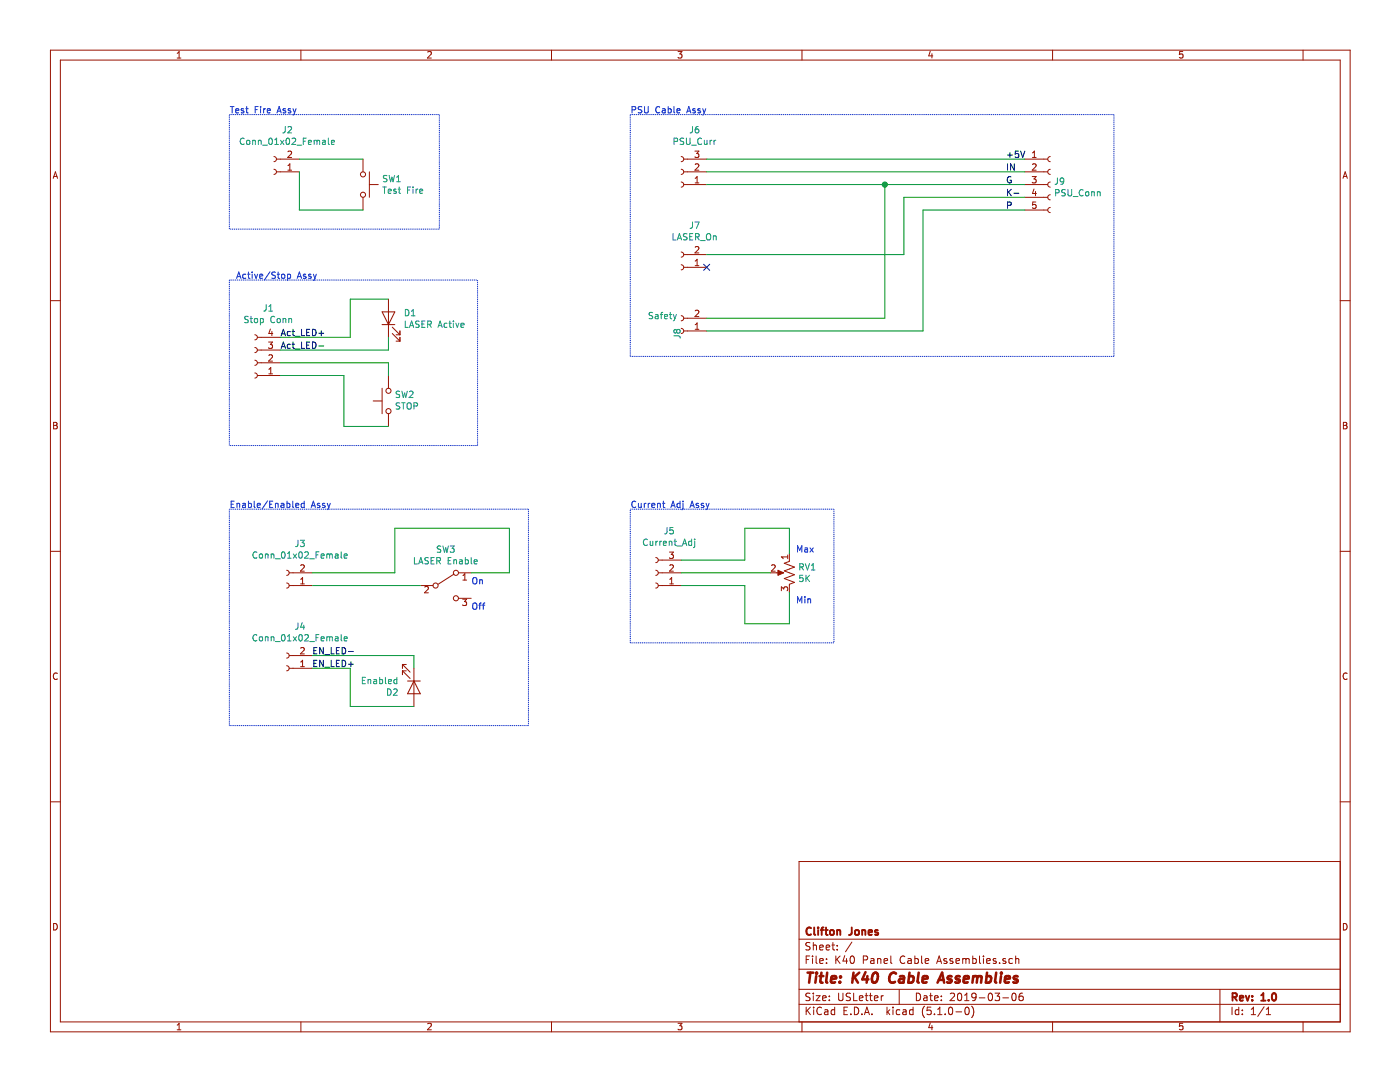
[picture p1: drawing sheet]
<svg xmlns="http://www.w3.org/2000/svg" width="279mm" height="216mm" viewBox="0 0 279 216" stroke-linecap="round" stroke-linejoin="round" font-family="sans-serif">
<g fill="none" stroke="#981200" stroke-width=".2">
<path d="M10.1 10h259.3v195.9h-259.3zM12 12h255.5v191.9h-255.5zM35.4 11.6h.7M35.4 10.6l.3-.3v1.3M60.1 10v2M85.3 10.4l.6-.1 .2 .3-.8 1h.8M110.1 10v2M135.3 10.3h.8l-.4 .5 .3 .1v.6l-.1 .1-.6-.1M160.1 10v2M185.7 10.2l-.4 1h.9M186 10.7v.9M210.1 10v2"/>
<path d="M236 10.3h-.6v.6l.2-.1h.4v.7l-.1 .1-.5-.1M260.1 10v2M10.6 35.6l.5-1.3 .4 1.3M10.7 35.2h.7M54.7 31.2a.51 .51 0 0 1 .5 .5 .51 .51 0 0 1-.5 .6M54.7 33.8a.51 .51 0 0 1 .5 .5 .51 .51 0 0 1-.5 .5M55.2 31.7h4.5M55.2 34.3h4.5M57.5 34h.7M57.5 30.3l.4-.2 .3 .4-.8 .9h.8M57.5 33l.3-.3v1.3M72.4 31.7v2.6"/>
<path d="M72.4 39.4v2.5M73.7 36.8h1.8M73.7 34.3v5.1M135.9 31.2a.51 .51 0 0 1 .6 .5 .51 .51 0 0 1-.6 .6M135.9 33.8a.51 .51 0 0 1 .6 .5 .51 .51 0 0 1-.6 .5M135.9 36.3a.51 .51 0 0 1 .6 .5 .51 .51 0 0 1-.6 .5M136.5 31.7h4.5M136.5 34.3h4.5M136.5 36.8h4.5M138.7 30.1h.8l-.5 .5 .4 .2 .1 .4-.3 .2-.5-.1M138.7 36.5h.8M138.7 35.6l.4-.4v1.3"/>
<path d="M138.7 32.8l.5-.1 .3 .3-.8 1h.8M204.5 31.7h4.6M204.5 34.3h4.6M204.5 36.8h4.6M204.5 39.4h4.6M206 35.2h.8l-.4 .5 .3 .1 .1 .5-.3 .2-.5-.1M206.1 32.8l.4-.1 .3 .3-.8 1h.8M206.1 31.4h.7M206.1 30.5l.3-.4v1.3M206.4 37.7l-.3 .9h.7M206.7 38.2v.8M209.6 38.9a.51 .51 0 0 0-.5 .5 .51 .51 0 0 0 .5 .5"/>
<path d="M209.6 36.3a.51 .51 0 0 0-.5 .5 .51 .51 0 0 0 .5 .5M209.6 33.8a.51 .51 0 0 0-.5 .5 .51 .51 0 0 0 .5 .5M209.6 31.2a.51 .51 0 0 0-.5 .5 .51 .51 0 0 0 .5 .6M268 35.6l.5-1.3 .4 1.3M268.1 35.2h.7M10.1 60h1.9M77.5 59.7v7.6M135.9 50.3a.51 .51 0 0 1 .6 .5 .51 .51 0 0 1-.6 .5M135.9 52.8a.51 .51 0 0 1 .6 .5 .51 .51 0 0 1-.6 .5M136.5 50.8h4.5M136.5 53.3h4.5M138.7 52.1l.4-.4v1.3"/>
<path d="M138.7 49.3l.5-.1 .3 .4-.8 .9h.8M138.7 53h.8M204.5 41.9h4.6M206.7 40.3h-.6v.6l.4-.1 .3 .2v.4l-.3 .2-.4-.1M209.6 41.4a.51 .51 0 0 0-.5 .5 .51 .51 0 0 0 .5 .5M267.5 60h1.9M50.9 66.8a.51 .51 0 0 1 .5 .5 .51 .51 0 0 1-.5 .5M50.9 69.3a.51 .51 0 0 1 .5 .5 .51 .51 0 0 1-.5 .6M50.9 71.9a.51 .51 0 0 1 .5 .5 .51 .51 0 0 1-.5 .5M50.9 74.4a.51 .51 0 0 1 .5 .5 .51 .51 0 0 1-.5 .5M51.4 67.3h4.5M51.4 69.8h4.5"/>
<path d="M51.4 72.4h4.5M51.4 74.9h4.5M53.6 68.2h.8l-.4 .5 .3 .2 .1 .4-.3 .2-.5-.1M53.7 74.6h.7M53.7 73.7l.3-.4v1.3M53.7 70.9l.4-.1 .3 .3-.8 1h.8M54 65.7l-.3 .8h.7M54.3 66.1v.9M76.3 64.8h2.5M76.3 62.2h2.5l-1.3 2.6zM76.3 77.5v5M77.5 74.9v2.6"/>
<path d="M78.3 66.5l1.5 1.6M78.3 65.3l1.5 1.5M79.1 68.1h.7M79.1 66.8h.7M79.8 66v.8M79.8 67.3v.8M135.9 63a.51 .51 0 0 1 .6 .5 .51 .51 0 0 1-.6 .5M135.9 65.5a.51 .51 0 0 1 .6 .5 .51 .51 0 0 1-.6 .5M136.5 63.5h4.5M136.5 66h4.5M138.7 64.8l.4-.4v1.3M138.7 62l.5-.1 .3 .4-.8 .9h.8"/>
<path d="M138.7 65.7h.8M10.7 84.3h.4l.3 .2-.3 .4 .3 .2-.2 .5h-.5zM10.7 84.9h.4M74.5 80h1.8M77.5 82.5v2.6M268.1 84.3h.4l.3 .2-.3 .4 .3 .2-.2 .5h-.5zM268.1 84.9h.4M10.1 110h1.9M57.2 113.8a.51 .51 0 0 1 .5 .5 .51 .51 0 0 1-.5 .5M57.2 116.3a.51 .51 0 0 1 .5 .5 .51 .51 0 0 1-.5 .5M57.7 114.3h4.6M57.7 116.8h4.6"/>
<path d="M60 112.8l.5-.1 .2 .4-.8 .9h.8M60 116.5h.7M60 115.6l.4-.4v1.3M83.9 116.8h2.5M84.8 117.1l.4-.1 .3 .4-.8 .9h.8M90.6 114.6l-3.2 2M91.5 114.3h2.5M91.5 119.4h2.5M92.3 119.6h.8l-.4 .4 .3 .2 .1 .4-.2 .2-.6-.1M92.4 115.7h.7M92.4 114.8l.4-.3v1.2M130.9 111.3a.51 .51 0 0 1 .5 .5 .51 .51 0 0 1-.5 .5"/>
<path d="M130.9 113.8a.51 .51 0 0 1 .5 .5 .51 .51 0 0 1-.5 .5M130.9 116.3a.51 .51 0 0 1 .5 .5 .51 .51 0 0 1-.5 .5M131.4 114.3h4.5M131.4 111.8h4.5M131.4 116.8h4.5M133.6 110.2h.8l-.4 .4 .3 .2 .1 .4-.3 .2-.5-.1M133.7 112.8l.4-.1 .3 .4-.8 .9h.8M133.7 116.5h.7M133.7 115.6l.3-.4v1.3M153.7 114.3h2.3M154 112.8l.5-.1 .2 .4-.8 .9h.8M155.9 117.9v-.8l.5 .4 .1-.3 .5-.1 .2 .2-.1 .6"/>
<path d="M157.2 110.7v.8M157.2 111.1h-1.3l.4 .4M157.5 110.5v1.5l-1 .4 2.1 .8-2.1 .7 2.1 .8-2.1 .7 2.1 .8-1.1 .4v1.5M267.5 110h1.9M11.4 134.4a.62 .62 0 0 0-.8 .4 .62 .62 0 0 0 .6 .8l.2-.1M57.2 130.3a.51 .51 0 0 1 .5 .5 .51 .51 0 0 1-.5 .5M57.2 132.8a.51 .51 0 0 1 .5 .5 .51 .51 0 0 1-.5 .6M57.7 130.8h4.6M57.7 133.3h4.6M60 132.1l.4-.4v1.3M60 129.3l.5-.1 .2 .4-.8 .9h.8M60 133h.7"/>
<path d="M80.3 132.6l1.5 1.5M80.3 132.6v.7M80.3 133.9v.7M80.3 132.6h.8M80.3 133.9l1.5 1.5M80.3 133.9h.8M81.3 135.9h2.6M82.6 133.3v7.7M82.6 135.9l1.3 2.5h-2.6zM268.8 134.4a.62 .62 0 0 0-.8 .4 .62 .62 0 0 0 .6 .8l.2-.1M10.1 160h1.9M267.5 160h1.9"/>
<path d="M267.5 171.9h-108v32M10.7 184.3a.65 .65 0 0 1 .7 .6 .65 .65 0 0 1-.7 .7zM159.5 197.4h108M159.5 193.4h108M159.5 187.4h108M160.9 191.5h.5M161.6 190.8h-.7v1.5M161.7 198.2h-.6l-.3 .3 .1 .3 .7 .3v.4l-.2 .2-.6-.1M161.7 188.1h-.6l-.3 .2 .1 .4 .7 .3v.4l-.2 .2-.6-.1M162.2 190.8v.1M162.2 191.3v1M162.3 188.1v1.5"/>
<path d="M162.3 198.2v.1M162.3 198.7v1M162.3 188.7l.2-.1h.4v1M162.9 198.7h.8l-.8 1h.8M162.9 190.8v1.2l.2 .3M163.6 189.1l.7-.2-.1-.3h-.4l-.2 .2 .1 .7h.5M163.6 191.8l.7-.2-.1-.3h-.4l-.2 .2 .1 .7h.5M164.2 199.2l.7-.2-.1-.2-.4-.1-.2 .2v.7h.6M164.9 189.1l.7-.2-.1-.3h-.4l-.2 .2 .1 .7h.5M165 192.1v.2M165 191.3v.2M165.5 198.8v.1"/>
<path d="M165.5 199.5v.2M166 188.6h.6M166.2 188.1v1.3l.4 .2M166.8 190.8v1.5M167 191.4l.6 .9M167.1 189.4v.2M167.1 188.6v.2M167.4 198.2v1.2l.2 .3h.4l.2-.3v-1.2M167.6 190.8l-.8 .8M168.6 190.7l-.4 1.1h.9M168.9 191.3v1M169.7 198.2h-.6l-.2 .3v.3l.8 .3v.4l-.3 .2-.5-.1"/>
<path d="M169.8 190.9l.2-.1a.8 .8 0 0 1 .5 .7 .8 .8 0 0 1-.5 .8l-.2-.2-.1-.4zM170 188l-1.3 1.9M170.4 198.2v1.5h.7M171.5 199.2l.7-.2-.1-.2-.4-.1-.2 .2 .1 .7h.5M172.3 191.5h.7l.2-.2-.1-.4-.2-.1h-.6v1.5M172.6 198.7h.6M172.9 198.2v1.3l.3 .2M173.5 198.7h.6M173.7 198.2v1.3l.4 .2M173.8 191.3h.6v1M174.4 191.6l-.5 .1-.2 .2 .2 .4 .5-.1M174.5 199.2l.7-.2-.1-.2-.4-.1-.2 .2 .1 .7h.5"/>
<path d="M175.1 191.4l.1-.1a.37 .37 0 0 1 .6 .2v.8M175.1 191.3v1M175.9 198.7v1M176.3 198.7l-.4 .3M176.4 191.8l.7-.2v-.3h-.5l-.2 .2 .1 .7h.6M177.8 190.8v1.2l.2 .3M179.5 197.4v3M180.6 190.9a.71 .71 0 0 0-1 .5 .71 .71 0 0 0 .7 .9l.3-.2M181.2 191.3h.6l.1 1M181.9 191.6l-.5 .1-.3 .2 .3 .4 .5-.1M182.6 191.3h.4l.3 .2-.1 .6-.2 .2-.4-.1M182.6 190.8v1.5"/>
<path d="M182.9 198.2a.75 .75 0 0 1 .8 .7 .75 .75 0 0 1-.8 .8zM183.9 190.8v1.2l.2 .3M184.4 198.8h.5l.1 .9M184.6 191.8l.7-.2v-.3h-.4l-.3 .2 .1 .7h.6M185 199l-.5 .1-.2 .2 .2 .4 .5-.1M185.5 198.7h.6M185.7 198.2v1.3l.4 .2M186.5 199.2l.7-.2v-.2l-.5-.1-.2 .2 .1 .7h.6M186.9 192.3l.5-1.5 .5 1.5M187.1 191.8h.7M187.9 199.5v.2M187.9 198.8v.1"/>
<path d="M188.9 191.3a.37 .37 0 0 0-.6 .2l.1 .2 .5 .1 .1 .2-.2 .3-.5-.1M189.6 198.3l.6-.1 .3 .4-.9 1.1h.9M190.1 191.3h-.3l-.2 .2v.2l.5 .1v.4h-.5M190.8 191.8l.7-.2-.1-.3h-.4l-.2 .2 .1 .7h.5M191.2 198.3l.4-.1a.94 .94 0 0 1 0 1.5l-.5-.3zM192.1 191.4l.5-.1 .2 .2M192.1 191.3v1M192.5 199.7h.9M192.5 198.6l.4-.4v1.5M192.8 191.5a.36 .36 0 0 1 .3-.3 .36 .36 0 0 1 .3 .3v.8M192.8 191.5v.8M194.1 191.3h.5l.2 .2v.6l-.2 .2-.5-.1"/>
<path d="M194.1 190.8v1.5M194.8 198.8l-.3 .3h-.3l-.3-.3 .2-.6h.4l.2 .1a1.19 1.19 0 0 1-.2 1.3l-.4 .1M195.4 199.1h1.2M195.5 190.8v1.2l.2 .3M196.3 190.8v.1M196.3 191.3v1M196.9 191.8l.7-.2v-.3h-.5l-.2 .2 .1 .7h.6M197.4 198.3l.2-.1a.8 .8 0 0 1 .5 .7 .8 .8 0 0 1-.5 .8l-.2-.2-.2-.4zM198.6 198.2h.9l-.5 .6 .4 .1v.6l-.2 .2-.6-.2M198.8 191.3h-.4l-.2 .2 .1 .2 .5 .1v.4h-.6M199.5 192.1v.2M200.1 199.1h1.2"/>
<path d="M200.7 191.3h-.4l-.2 .2 .1 .2 .5 .1v.4h-.6M202.1 198.3l.3-.1a.94 .94 0 0 1 0 1.5 .82 .82 0 0 1-.3-1.4zM202.1 191.3h-.5l-.2 .2v.6l.2 .2 .5-.1M202.7 191.4l.2-.1h.4v1M202.7 190.8v1.5M204.1 198.2h-.5a1.11 1.11 0 0 0-.1 1.4l.4 .1 .2-.2 .1-.5-.3-.2h-.4l-.1 .2M243.5 197.4v6.5M268.1 184.3a.65 .65 0 0 1 .7 .6 .65 .65 0 0 1-.7 .7zM35.4 204.5l.3-.3v1.3M35.4 205.5h.7M60.1 203.9v2M85.3 204.3l.6-.1 .2 .3-.8 1h.8"/>
<path d="M110.1 203.9v2M135.3 204.2h.8l-.4 .5 .3 .1v.6l-.1 .1-.6-.1M159.5 200.4h108M160.1 203.9v2M160.9 201v1.5M161.1 201.6l.6 .9M161.7 201l-.8 .8M162.4 201v.1M162.4 201.5v1M163.9 201.1a.59 .59 0 0 0-.7 0 .59 .59 0 0 0-.2 .7 .56 .56 0 0 0 .3 .6 .56 .56 0 0 0 .6-.1M164.6 201.5h.6v1M165.2 201.8l-.5 .1-.2 .2 .2 .4 .5-.1"/>
<path d="M166.6 201.5h-.5l-.2 .3v.5l.2 .2 .5-.1M166.6 201v1.5M168.4 201.7h.5M169.1 201h-.7v1.5h.7M169.8 202.3v.2M170.5 201a.76 .76 0 0 1 .9 .7 .76 .76 0 0 1-.9 .8zM172 202.3v.2M172.5 202.5l.5-1.5 .5 1.5M172.6 202h.8M174 202.3v.2M177 201v1.5M177.1 201.9l.5 .6"/>
<path d="M177.6 201.5l-.6 .5M178.2 201v.1M178.2 201.5v1M179.6 201.5h-.4l-.3 .3v.5l.3 .2 .4-.1M180.2 201.5h.6l.1 1M180.9 201.8l-.5 .1-.3 .2 .3 .4 .5-.1M182.2 201.5h-.4l-.3 .3 .1 .5 .2 .2 .4-.1M182.2 201v1.5M184.5 200.8a1.71 1.71 0 0 0 0 2.2M185.7 204.1l-.4 1h.9M185.8 201h-.7l-.1 .7 .2-.2 .5 .1 .2 .2-.1 .5-.2 .2-.6-.2M186 204.6v.9"/>
<path d="M186.5 202.3v.2M187.1 202.5h.9M187.1 201.4l.5-.4v1.5M188.6 202.3v.2M189.4 201.1l.4-.1a.94 .94 0 0 1 0 1.5 .82 .82 0 0 1-.4-1.4zM190.8 201.9h1.1M192.8 201h.1a.8 .8 0 0 1 .5 .7 .8 .8 0 0 1-.5 .8 1 1 0 0 1-.1-1.5zM193.9 200.8a1.71 1.71 0 0 1 0 2.2M210.1 203.9v2M236 204.2h-.6v.6l.2-.1h.4v.7l-.1 .1-.5-.1M245.9 201v1.5M247.2 201.5h-.4l-.3 .3 .1 .6h.6"/>
<path d="M247.2 201v1.5M247.9 202.3v.2M247.9 201.5v.2M249.7 202.5h.9M249.7 201.4l.4-.4v1.5M252.3 200.9l-1.3 1.9M252.7 202.5h.9M252.7 201.4l.4-.4v1.5M260.1 203.9v2"/>
<circle cx="72.4" cy="38.9" r=".51"/>
<circle cx="72.4" cy="34.8" r=".51"/>
<circle cx="77.5" cy="78" r=".51"/>
<circle cx="77.5" cy="82" r=".51"/>
<circle cx="86.9" cy="116.8" r=".51"/>
<circle cx="91" cy="114.3" r=".51"/>
<circle cx="91" cy="119.4" r=".51"/>
</g>
<path d="M155.3 113.8l1.1 .5-1.1 .5z" fill="#981200" stroke="#981200" stroke-width=".2"/>
<g fill="none" stroke="#009596" stroke-width=".2">
<path d="M48.7 27.7a.56 .56 0 0 0-.8 .5 .56 .56 0 0 0 .8 .5M49.3 28l.5 .1v.7h-.3l-.3-.2zM50.4 28.1l.5-.1 .1 .8M50.4 28v.8M51.6 28.1l.5-.1v.8M51.6 28v.8M52.4 29h1M53.8 27.7l.1-.1a.67 .67 0 0 1 .5 .6 .67 .67 0 0 1-.5 .6l-.3-.5zM54.8 28.8h.8M54.8 27.9l.4-.3v1.2M56 28l.6 .8M56.6 28l-.6 .8"/>
<path d="M56.9 25.2v1l-.2 .3h-.3M57.2 27.7l.2-.1a.69 .69 0 0 1 .4 .6 .69 .69 0 0 1-.4 .6l-.3-.5zM57.5 25.4l.4-.2 .3 .4-.8 .9h.8M58.3 27.7l.5-.1 .2 .3-.8 .9h.8M59.3 29h.9M60.5 28.2h.4M61.1 27.6h-.6v1.2M61.5 28.4l.7-.1-.1-.3h-.4l-.2 .2 .1 .6h.5M62.7 28.1l.4-.1 .2 .2M62.7 28v.8M63.3 28.2l.1-.2h.3l.1 .8M63.3 28.2v.6"/>
<path d="M64.4 28h.5v.8M64.9 28.3h-.4l-.2 .2 .1 .3h.5M65.5 27.6v1.1l.2 .1M66.1 28.4l.7-.1-.1-.3h-.4l-.2 .2 .1 .6h.5M76.4 37.3h.7M76.7 37.3v1.3M77.2 35.1l-.5-.1-.1 .1v.4l.5 .2 .1 .3-.2 .3-.5-.1M77.5 38.2l.6-.2-.1-.2-.3-.1-.2 .2v.6h.5M77.7 35l.3 1.3 .2-.9 .2 .9 .3-1.3M79.1 37.8l-.4-.1-.1 .2v.2l.5 .1v.3h-.5M79.2 36.3h.7M79.2 35.4l.3-.4v1.3"/>
<path d="M79.5 37.7h.4M79.7 37.3v1.1l.2 .2M81.3 37.9h.5M81.9 37.3h-.6v1.3M82.4 37.3v.1M82.4 37.7v.9M83 37.7v.9M83.4 37.7l-.4 .3M83.7 38.2l.7-.2-.1-.2-.3-.1-.3 .2 .1 .6h.5M134.5 28.2h.6l.1-.5-.7-.1v1.2M136.5 27.6h-.5l-.3 .2 .1 .3 .6 .2v.4l-.2 .1h-.5M137 27.6v1l.2 .2h.4l.1-.2v-1"/>
<path d="M138 29h1M138.2 25.2v1l-.2 .3h-.3M139.4 25.2h-.3a.79 .79 0 0 0-.1 1.3h.4l.1-.5-.3-.3h-.2l-.3 .3M140 27.7a.5 .5 0 0 0-.6 0 .5 .5 0 0 0-.2 .6l.3 .5 .5-.1M140.6 28v.8l.5-.1M141.1 28v.8M141.7 28v.8M142.1 28l-.4 .2M142.5 28v.8M142.9 28l-.4 .2M210.7 38.5l.6-.1v-.5l-.6-.1v1.3M211 35.5v.9l-.1 .3-.4 .1"/>
<path d="M212.3 36.1l-.3 .2-.3-.1-.1-.1v-.5l.4-.1 .3 .3-.2 .9-.4 .1M212.6 37.9l-.5-.1-.2 .1v.3l.1 .2 .5 .2 .1 .3-.3 .2-.4-.1M213.1 37.8v1.1l.3 .2 .3-.1 .2-.1v-1.1M214.2 39.2h.9M216.2 37.9a.56 .56 0 0 0-.8 .6 .56 .56 0 0 0 .8 .5M216.8 38.3l.5 .1-.1 .6-.3 .1-.3-.2zM217.9 38.4l.4-.1 .1 .8M217.9 38.3v.8M219 38.4l.5-.1 .1 .8M219 38.3v.8M134.3 46.6v1.3h.6M135.2 47.9l.4-1.3 .4 1.3"/>
<path d="M135.3 47.5h.6M137.1 46.7l-.5-.1-.2 .3 .1 .3 .6 .2v.4l-.2 .1-.5-.1M137.6 47.2h.5M138.2 44.3v.9l-.2 .3-.3 .1M138.3 46.6h-.7v1.3h.7M138.7 44.3h.8l-.5 1.3M138.8 47.3l.7-.1v-.5l-.7-.1v1.3M139.1 47.3l.4 .6M139.8 48h.9M141.1 46.8l.2-.2a.45 .45 0 0 1 .5 .4l-.1 .8h-.5a.92 .92 0 0 1-.1-1zM142.4 47v.9M142.4 47.2l.5-.1v.8"/>
<path d="M49.5 63.2l-.4-.1-.2 .1v.4l.5 .3 .1 .3-.2 .2-.5-.1M49.9 63.6h.5M50.1 63.1v1.1l.3 .2M50.8 63.7l.2-.1 .4 .1v.5l-.1 .1h-.5zM52 63.6h.3l.3 .2-.1 .5h-.5M52 63.6v1.2M53.1 60.8v.9l-.2 .3-.3 .1M53.7 62.1h.7M53.7 61.2l.3-.4v1.3M54.8 63.2a.56 .56 0 0 0-.7 .1 .56 .56 0 0 0 0 .8l.3 .3 .4-.1M55.4 63.6h.3l.3 .2-.2 .5h-.4zM56.5 63.7l.5-.1 .1 .8"/>
<path d="M56.5 63.6v.8M57.6 63.7l.5-.1 .1 .8M57.6 63.6v.8M79.8 78.1h-.5l-.2 .1v.3l.6 .3 .1 .3-.3 .2h-.4M80.2 78.1l.3 1.2 .3-.9 .2 .9 .3-1.2M80.9 64.1v1.2h.6M80.9 61.7a.64 .64 0 0 1 .7 .7 .64 .64 0 0 1-.7 .6zM81.7 65.3l.4-1.2 .5 1.2M81.7 78.2l.5-.1 .2 .3-.8 .9h.8M81.8 65h.7M82.1 63h.7M82.1 62.1l.4-.4v1.3"/>
<path d="M83.6 64.1h-.4l-.2 .1v.4l.5 .2 .1 .3-.2 .2h-.5M84.2 64.7h.4M84.8 64.1h-.6v1.2h.6M85.3 64.7h.7l.1-.2-.1-.3-.7-.1v1.2M85.7 64.7l.4 .6M87.4 65.3l.4-1.2 .4 1.2M87.5 65h.6M89.2 64.5h-.3l-.3 .2 .1 .6h.5M89.6 64.5h.5M89.8 64.1v1.1l.3 .1M90.5 64.1v.1M90.5 64.5v.8"/>
<path d="M91 64.5l.3 .8 .3-.8M92 64.9l.6-.1-.1-.3h-.3l-.2 .2 .1 .6h.4M130.3 62.4l-.5-.1-.2 .2v.4l.6 .2 .1 .3-.3 .2h-.5M130.8 62.8h.5v.8M131.3 63.1h-.4l-.2 .2 .2 .3h.4M131.8 62.8h.5M132.3 62.3l-.3 .2v1.1M132.6 63.2l.6-.1v-.3h-.4l-.2 .1 .1 .7h.5M133.6 62.8h.5M133.8 62.3v1.1l.3 .2M134.4 62.8l.3 .8M134.5 67h.9l.3 .2v.3"/>
<path d="M134.7 63.6l-.3 .4M135 62.8l-.3 .8M135 66l.3-.3h.2l.2 .3v.3l-.2 .2h-.2l-.3-.3M135 66l-.2-.3-.3 .3v.2l.2 .3 .3-.3M135 66v.2M79.8 80.4h-.5l-.2 .1v.3l.6 .3 .1 .3-.3 .2h-.4M80.1 80.4h.8M80.5 80.4v1.2M81.3 80.5l.2-.1a.44 .44 0 0 1 .6 .4l-.1 .7-.5 .1-.2-.1zM82.6 81l.7-.1v-.4l-.7-.1v1.2M51.3 110.2a.56 .56 0 0 0-.8 .5 .56 .56 0 0 0 .8 .6M51.9 110.6l.5 .1-.1 .6-.3 .1-.3-.2z"/>
<path d="M53 110.7l.4-.1 .1 .8M53 110.5v.9M54.1 110.7l.5-.1 .1 .8M54.1 110.5v.9M54.9 111.5h1M56.3 110.2l.2-.1a.67 .67 0 0 1 .4 .6 .67 .67 0 0 1-.4 .7l-.3-.5zM57.4 111.4h.7M57.4 110.5l.3-.4v1.3M58.5 110.5l.7 .9M59.2 110.5l-.7 .9M59.5 107.8v.9l-.2 .3-.3 .1M59.7 110.2l.2-.1a.69 .69 0 0 1 .4 .6 .69 .69 0 0 1-.4 .7l-.3-.5z"/>
<path d="M59.9 107.8h.8l-.4 .5 .4 .1v.4l-.2 .3-.6-.2M60.8 110.2l.5-.1 .2 .4-.7 .9h.7M61.8 111.5h1M63.1 110.7h.4M63.7 110.1h-.6v1.3M64.1 110.9l.6-.1-.1-.2-.3-.1-.2 .2v.6h.5M65.2 110.7l.4-.2 .2 .2M65.2 110.5v.9M65.8 110.7l.2-.2 .3 .1v.8M65.8 110.7v.7M66.9 110.6h.5l.1 .8M67.5 110.8l-.4 .1-.2 .2v.2h.6"/>
<path d="M68.1 110.1v1.1l.2 .2M68.7 110.9l.6-.1-.1-.2-.3-.1-.2 .2v.6h.5M82.7 111.3v1.2h.6M83.6 112.5l.4-1.2 .4 1.2M83.7 112.2h.6M85.5 111.3h-.5l-.2 .1v.2l.1 .2 .5 .2 .1 .3-.3 .2h-.4M86 111.9h.5M86.6 111.3h-.6v1.2h.6M87.2 111.9l.7-.1v-.4l-.7-.1v1.2M87.5 111.9l.4 .6M88 109l-.5-.1-.2 .2v.3l.6 .3 .1 .3-.3 .2h-.4M88.4 108.9l.3 1.3 .3-.9 .2 .9 .3-1.3"/>
<path d="M89.4 111.9h.4M89.8 108.9h.8l-.4 .5 .4 .2v.5l-.2 .1-.6-.1M90 111.3h-.6v1.2h.6M90.6 111.7v.8M90.6 111.8l.5-.1v.8M91.7 111.7h.5l.1 .8M92.3 112h-.4l-.2 .2v.3h.6M92.9 111.7h.3l.3 .2-.1 .6h-.5M92.9 111.3v1.2M94 111.3v1l.2 .2M94.6 112.1l.6-.1v-.3h-.4l-.2 .2 .1 .6h.5M129.2 107.7a.56 .56 0 0 0-.8 .5 .56 .56 0 0 0 .8 .5"/>
<path d="M129.7 108l.1 .8 .5-.1M130.3 108v.8M130.9 108v.8M131.2 108l-.3 .2M131.7 108v.8M132 108l-.3 .2M132.4 108.4l.6-.1-.1-.2-.3-.1-.2 .2 .1 .6h.4M133.1 105.3v.9l-.2 .3h-.3M133.6 108.1h.4l.1 .7M133.6 108v.8M134.3 105.3h-.6v.6l.4-.2 .3 .3v.3l-.3 .2-.4-.1M134.5 108h.5"/>
<path d="M134.7 107.6v1.1l.3 .1M135.1 109h1M136.2 108.8l.4-1.2 .5 1.2M136.3 108.5h.6M138 108.1l-.4-.1-.2 .2 .1 .6h.5M138 107.6v1.2M138.6 107.6v.1M138.6 108v1.1l-.2 .2M159.6 113.1h.6l.2-.2-.1-.3-.7-.1v1.2M159.9 113.1l.5 .6M160.2 114.8h-.6v.6l.5-.1 .2 .2v.3l-.2 .3-.5-.2M160.7 112.5l.4 1.2 .4-1.2"/>
<path d="M160.8 114.8v1.3M161 115.3l.6 .8M161.6 114.8l-.8 .7M161.9 113.7h.7M161.9 112.8l.4-.3v1.2M51.3 126.7a.56 .56 0 0 0-.8 .6 .56 .56 0 0 0 .8 .5M51.9 127.1l.5 .1-.1 .6-.3 .1-.3-.2zM53 127.1v.8M53 127.2l.4-.1 .1 .8M54.1 127.1v.8M54.1 127.2l.5-.1 .1 .8M54.9 128h1"/>
<path d="M56.3 126.7l.2-.1a.67 .67 0 0 1 .4 .7 .67 .67 0 0 1-.4 .6l-.3-.5zM57.4 127l.3-.4v1.3M57.4 127.9h.7M58.5 127.1l.7 .8M59.2 127.1l-.7 .8M59.5 124.3v.9l-.2 .3-.3 .1M59.7 126.7l.2-.1a.69 .69 0 0 1 .4 .7 .69 .69 0 0 1-.4 .6l-.3-.5zM60.3 124.3l-.3 .8h.8M60.6 124.7v.9M60.8 126.7l.5-.1 .2 .4-.7 .9h.7M61.8 128h1M63.1 127.2h.4"/>
<path d="M63.7 126.6h-.6v1.3M64.1 127.5l.6-.1-.1-.3h-.3l-.2 .1v.6h.5M65.2 127.1v.8M65.2 127.2l.4-.1 .2 .1M65.8 127.2v.7M65.8 127.2l.2-.1h.3v.8M66.9 127.1h.5l.1 .8M67.5 127.4h-.4l-.2 .2v.2h.6M68.1 126.6v1.1l.2 .2M68.7 127.5l.6-.1-.1-.3h-.3l-.2 .1v.6h.5M72.3 135.8h.4M72.9 135.2h-.6v1.2h.6"/>
<path d="M73.5 135.6v.8M73.5 135.7l.4-.1 .1 .8M74.6 135.6h.5l.1 .8M75.2 135.9h-.5l-.1 .2v.3h.6M75.8 135.6h.3l.3 .2-.1 .6h-.5M75.8 135.2v1.2M76.9 135.2v1l.2 .2M77.3 137.5a.64 .64 0 0 1 .8 .6 .64 .64 0 0 1-.8 .6zM77.5 136l.6-.1v-.3h-.4l-.2 .2 .1 .6h.5M78.5 137.6l.5-.1 .3 .3-.8 .9h.8M79.2 135.6h-.4l-.2 .2 .1 .6h.5M79.2 135.2v1.2"/>
</g>
<g fill="none" stroke="#0327cd" stroke-width=".2">
<path d="M46 21.3h.7M46.3 21.3v1.2M47 22.1l.7-.1-.1-.3h-.4l-.2 .2 .1 .6h.5M48.6 21.7h-.3l-.2 .2 .1 .1 .4 .2v.3h-.5M49.1 21.7h.4M49.2 21.3v1.1l.3 .1M50.9 21.9h.4M51.5 21.3h-.6v1.2M52 21.3v.1M52 21.7v.8M52.6 21.7v.8M53 21.7l-.4 .2"/>
<path d="M53.3 22.1l.7-.1-.1-.3h-.4l-.2 .2 .1 .6h.5M55.3 22.5l.4-1.2 .4 1.2M55.4 22.2h.6M57 21.7h-.3l-.2 .2v.1l.5 .2v.3h-.5M58 21.7h-.3l-.2 .2 .1 .1 .4 .2v.3h-.5M58.5 21.7l.3 .8M58.8 22.5l-.3 .5M59.1 21.7l-.3 .8M126.1 21.9l.7-.1v-.4l-.7-.1v1.2M128.1 21.3h-.5l-.2 .1v.3l.6 .3 .1 .3-.3 .2h-.4M128.6 21.3v1l.3 .2h.3l.2-.2v-1M131.7 21.4a.56 .56 0 0 0-.8 .5 .56 .56 0 0 0 .8 .5"/>
<path d="M132.2 21.7h.5v.8M132.7 22h-.4l-.2 .2 .2 .3h.4M133.4 21.7h.3l.3 .2-.2 .6h-.4M133.4 21.3v1.2M134.5 21.3v1.1l.2 .1M135.1 22.1l.6-.1-.1-.3h-.3l-.2 .2 .1 .6h.4M137 22.5l.5-1.2 .4 1.2M137.2 22.2h.6M138.7 21.7h-.3l-.1 .2v.1l.4 .2v.3h-.4M139.8 21.7h-.3l-.2 .2v.1l.5 .2v.3h-.5M140.2 21.7l.3 .8M140.5 22.5l-.3 .5"/>
<path d="M140.8 21.7l-.3 .8M47.2 55.5l.5-1.2 .4 1.2M47.4 55.2h.6M49.1 54.8l-.4-.1-.3 .2 .2 .6h.5M49.4 54.7h.5M49.6 54.3v1.1l.3 .1M50.3 54.3v.1M50.3 54.7v.8M50.8 54.7l.3 .8 .3-.8M51.8 55.1l.6-.1v-.2l-.4-.1-.2 .2 .1 .6h.5M53.9 54.2l-1.1 1.7M55 54.4l-.5-.1-.3 .2 .2 .3 .5 .3v.3l-.2 .1h-.5"/>
<path d="M55.3 54.7h.5M55.5 54.3v1.1l.3 .1M56.3 54.8l.3-.1 .3 .2-.2 .6-.5-.1zM57.4 54.8l.4-.1 .2 .2-.1 .6h-.5M57.4 54.7v1.3M59.3 55.5l.4-1.2 .5 1.2M59.4 55.2h.7M61 54.8l-.3-.1-.2 .2 .1 .2 .4 .1v.3h-.5M62.1 54.8l-.3-.1-.2 .2v.2l.5 .1v.3h-.5M62.5 54.7l.3 .8M62.8 55.5l-.3 .5M63.1 54.7l-.3 .8"/>
<path d="M46.7 100h-.6v1.3h.6M49.6 100v1.3M50.7 100v1.1l.2 .2M53.4 99.9l-1.1 1.7M54.4 100h-.6v1.3h.6M57.3 100v1.3M58.4 100v1.1l.2 .2M60.7 100v1.3M132.4 100v1.1l.3 .2M135.7 100v1.3M136.3 100v.1M46.1 100.6h.5"/>
<path d="M47.3 100.4v.9M47.3 100.6l.5-.1v.8M48.4 100.5h.5l.1 .8M49 100.7l-.4 .1-.2 .2v.2h.6M49.6 100.5l.3-.1 .3 .3-.1 .5h-.5M51.3 100.8l.6-.1v-.2l-.4-.1-.2 .2 .1 .6h.5M53.8 100.6h.4M55 100.4v.9M55 100.6l.5-.1v.8M56.1 100.5h.5l.1 .8M56.7 100.7l-.5 .1-.1 .2v.2h.6M57.3 100.5l.3-.1 .3 .3-.1 .5h-.5"/>
<path d="M59 100.8l.6-.1v-.2l-.4-.1-.2 .2 .1 .6h.5M60.7 100.5l-.3-.1-.3 .3 .1 .5h.5M62.1 101.3l.4-1.3 .4 1.3M62.2 100.9h.6M63.8 100.5l-.3-.1-.2 .2 .1 .2 .4 .1v.3h-.5M64.8 100.5l-.3-.1-.2 .2 .1 .2 .4 .1v.3h-.5M65.3 100.4l.3 .9M65.6 101.3l-.3 .4M65.9 100.4l-.3 .9M94.4 115.4l.2-.2a.44 .44 0 0 1 .6 .5l-.1 .6-.5 .2-.2-.2zM95.7 115.7v.8M95.7 115.8l.5-.1 .1 .8"/>
<path d="M126.9 100.1a.56 .56 0 0 0-.8 .5 .56 .56 0 0 0 .8 .5M127.4 100.4l.1 .8 .5-.1M128 100.4v.9M128.6 100.4v.9M128.9 100.4l-.3 .3M129.4 100.4v.9M129.7 100.4l-.3 .3M130.1 100.8l.6-.1-.1-.2-.3-.1-.2 .2 .1 .6h.4M131.2 100.6l.5-.1 .1 .8M131.2 100.4v.9M132.2 100.4h.5M133.9 101.3l.4-1.3 .5 1.3"/>
<path d="M134 100.9h.6M135.7 100.5l-.4-.1-.2 .3 .1 .5h.5M136.3 100.4v1.1l-.2 .2M137.7 101.3l.4-1.3 .5 1.3M137.8 100.9h.6M139.4 100.5l-.3-.1-.2 .2 .1 .2 .4 .1v.3h-.5M140.4 100.5l-.3-.1-.2 .2 .1 .2 .4 .1v.3h-.5M140.9 100.4l.3 .9M141.2 101.3l-.3 .4M141.5 100.4l-.3 .9M159.2 110.2v-1.3l.4 .9 .4-.9v1.3M160.6 109.4h.5l.1 .8"/>
<path d="M160.6 119v.2M160.6 119.5v.8M161.2 109.6l-.5 .1-.1 .2 .1 .3 .5-.1M161.2 119.5v.8M161.2 119.6l.5-.1 .1 .8M161.7 109.3l.6 .9M162.3 109.3l-.6 .9M94.4 120.5l.2-.2a.44 .44 0 0 1 .6 .5l-.1 .6-.5 .2-.2-.2zM95.6 120.8h.4M96 120.3l-.3 .2v1.1M96.3 120.8h.5M96.8 120.3l-.4 .2v1.1"/>
<path d="M159.2 120.3v-1.3l.4 1 .4-1v1.3"/>
</g>
<g fill="none" stroke="#009300" stroke-width=".2">
<path d="M59.7 31.7h12.7M59.7 34.3v7.6h12.7M141 31.7h63.5M141 34.3h63.5M141 36.8h63.5M176.6 36.8v26.7h-35.6M204.5 39.4h-24.1v11.4h-39.4M77.5 59.7h-7.6v7.6h-14M204.5 41.9h-20.3v24.1h-43.2M55.9 72.4h21.6v2.5M55.9 74.9h12.7v10.2h8.9M77.5 67.3v2.5h-21.6"/>
<path d="M62.3 114.3h16.5v-8.9h22.9v8.9h-7.7M62.3 116.8h21.6M135.9 114.3h17.8M135.9 116.8h12.7v7.7h8.9v-6.4M157.5 110.5v-5.1h-8.9v6.4h-12.7M62.3 130.8h20.3v2.5M62.3 133.3h7.6v7.7h12.7"/>
</g>
<g fill="none" stroke="#000" stroke-width=".2">
<path d="M201.1 32.7v1.3M201.1 37.8v1.2M201.1 30.9h1M201.3 38.3l.5 .7M201.6 30.5v.9M201.8 35.3a.59 .59 0 0 0-.8 .6 .59 .59 0 0 0 .8 .5v-.4h-.2M201.8 37.8l-.7 .7M202.3 38.6h1M202.4 32.7v1.3l-.7-1.3v1.3M203.3 30.1h-.7v.7l.5-.2 .2 .3v.3l-.2 .2-.5-.1M203.7 30.1l.4 1.3 .4-1.3M201.1 41l.7-.1v-.5l-.7-.1v1.3"/>
<path d="M56.1 67l.4-1.3 .5 1.3M56.1 69.5l.4-1.3 .5 1.3M56.2 66.6h.7M56.2 69.2h.7M57.9 66.2l-.3-.1-.3 .3 .2 .5h.4M57.9 68.7h-.3l-.3 .2 .2 .6h.4M58.3 66.1h.5M58.3 68.7h.5M58.5 65.7v1.1l.3 .2M58.5 68.2v1.1l.3 .2M58.9 67.1h1M58.9 69.6h1"/>
<path d="M60.2 65.7v1.3h.6M60.2 68.2v1.3h.6M61.2 66.3h.4M61.2 68.9h.4M61.8 65.7h-.6v1.3h.6M61.8 68.2h-.6v1.3h.6M62.4 65.7a.64 .64 0 0 1 .7 .6 .64 .64 0 0 1-.7 .7zM62.4 68.2a.64 .64 0 0 1 .7 .7 .64 .64 0 0 1-.7 .6zM63.6 66.5h1M63.6 69h1M64.1 66v1M62.6 132.4h.5"/>
<path d="M62.6 129.8h.5M63.3 131.7h-.7v1.3h.7M63.3 129.2h-.7v1.3h.7M64.5 129.2v1.3l-.7-1.3v1.3M64.5 131.7v1.3l-.7-1.3v1.3M64.8 133.1h1M64.8 130.6h1M66.1 131.7v1.3h.6M66.1 129.2v1.3h.6M67.1 132.4h.4M67.1 129.8h.4M67.7 131.7h-.6v1.3h.6"/>
<path d="M67.7 129.2h-.6v1.3h.6M68.3 131.7a.64 .64 0 0 1 .7 .7 .64 .64 0 0 1-.7 .6zM68.3 129.2a.64 .64 0 0 1 .7 .6 .64 .64 0 0 1-.7 .7zM69.6 132.5h.9M69.6 130h.9M70 132.1v.9"/>
</g>
<path d="M140.4 52.7l1.2 1.2M141.6 52.7l-1.2 1.2" fill="none" stroke="#011996" stroke-width=".2"/>
<g fill="none" stroke="#0327cd" stroke-width=".2" stroke-dasharray=".2 .2" stroke-linecap="butt">
<path d="M45.8 22.9h41.9M87.7 22.9v22.8M125.8 22.9h96.5M222.3 22.9v48.2M45.8 55.9h49.5M45.8 45.7v-22.8M87.7 45.7h-41.9M95.3 55.9v33M125.8 71.1v-48.2M222.3 71.1h-96.5M45.8 88.9v-33M95.3 88.9h-49.5"/>
<path d="M45.8 101.6h59.7M105.5 101.6v43.2M125.8 101.6h40.6M166.4 101.6v26.7M125.8 128.3v-26.7M166.4 128.3h-40.6M45.8 144.8v-43.2M105.5 144.8h-59.7"/>
</g>
<circle cx="176.6" cy="36.8" r=".51" fill="#009300" stroke="#009300" stroke-width=".2"/>
<g fill="none" stroke="#981200" stroke-width=".38">
<path d="M161.9 185.2a.59 .59 0 0 0-.8 0 .59 .59 0 0 0-.2 .7 .56 .56 0 0 0 .3 .6 .56 .56 0 0 0 .7-.1M162.5 185.1v1.3l.2 .2M163.3 185.1v.1M163.3 185.6v1M163.8 185.6h.5M164.3 185.1l-.3 .2v1.3M164.6 185.6h.6M164.9 185.1v1.3l.3 .2M165.7 185.7l.2-.1 .5 .1v.7l-.3 .2-.4-.2zM167.1 185.7l.2-.1h.3l.1 1M167.1 185.6v1M170 185.1v1a.47 .47 0 0 1-.6 .5"/>
<path d="M170.7 185.7l.2-.1 .5 .1v.7l-.3 .2-.4-.2zM172.1 185.7l.2-.1h.3l.1 1M172.1 185.6v1M173.3 186.1l.7-.2v-.3h-.4l-.3 .2 .1 .7h.6M175.2 185.6h-.4l-.2 .2 .1 .2 .5 .1v.4h-.6M246 199l.7-.1 .1-.2v-.4l-.2-.1h-.6v1.5M246.3 199l.5 .7M247.4 199.2l.7-.2v-.2l-.5-.1-.2 .2 .1 .7h.6M248.6 198.7l.4 1 .3-1M249.9 199.5v.2M249.9 198.8v.1M251.7 199.7h.9"/>
<path d="M251.7 198.6l.4-.4v1.5M253.2 199.5v.2M254 198.3l.2-.1a.8 .8 0 0 1 .5 .7 .8 .8 0 0 1-.5 .8l-.2-.2-.2-.4z"/>
</g>
<g fill="none" stroke="#981200" stroke-width=".51">
<path d="M161.2 194.1h1.1M161.7 194.1l-.2 2M162.9 194.8l-.2 1.3M163 194.1l-.1 .2M163 194.1l.1 .1-.2 .1M163.6 194.8h.7M163.9 194.1l-.2 1.7 .1 .2 .4 .1M165.1 194.1l-.2 1.7 .2 .3M165.9 195.4l1-.2-.1-.4h-.8l-.2 1 .3 .3 .6-.1M167.6 195.9v.2M167.7 194.8l.1 .1-.1 .1M167.7 194.8v.2"/>
<path d="M170.3 194.1l-.2 2M170.5 194.9l.7 1.2M171.5 194.1l-1.3 1.1M172.7 194l-.6 1.4h1.2M173.1 194.8l-.1 1.3M174.3 194.3a.45 .45 0 0 1 .5-.2 .45 .45 0 0 1 .4 .4l-.1 .8a.73 .73 0 0 1-.7 .8l-.2-.1a1.5 1.5 0 0 1 .1-1.7zM178.8 194.3a.88 .88 0 0 0-1 0 .88 .88 0 0 0-.3 .9 .7 .7 0 0 0 .3 .8 .7 .7 0 0 0 .8-.1M179.6 194.8h.8l-.1 1.3M180.4 195.2l-.7 .1a.4 .4 0 0 0-.3 .4 .4 .4 0 0 0 .2 .4l.7-.1M181.4 194.8a.68 .68 0 0 1 .9 .1v.8a.66 .66 0 0 1-1 .3M181.5 194.1l-.2 2M183.3 194.1l-.2 1.7 .3 .3"/>
<path d="M184.1 195.4l1-.2-.1-.4h-.5l-.3 .2v1l.1 .1 .6-.1M187.1 196.1l.9-2 .4 2M187.4 195.5h.9M189.9 194.8a.49 .49 0 0 0-.8 .3l.1 .2 .5 .1 .2 .3-.3 .4-.6-.1M191.5 194.8a.49 .49 0 0 0-.7 .3v.2l.5 .1 .2 .3-.3 .4-.6-.1M192.3 195.4l1-.2v-.4h-.6l-.3 .2v1l.1 .1 .6-.1M194.2 194.9l.6-.1 .3 .2M194.2 194.8l-.1 1.3M195.1 195a.47 .47 0 0 1 .4-.2 .47 .47 0 0 1 .4 .2l-.1 1.1M195.1 195l-.2 1.1M196.9 194.8h.8l.1 .3-.1 .6a.66 .66 0 0 1-.9 .3M197 194.1l-.2 2"/>
<path d="M198.8 194.1l-.2 1.7 .2 .3M199.8 194.8l-.2 1.3M199.9 194.1l-.1 .2M199.9 194.1l.1 .1-.2 .1M200.6 195.4l.9-.2v-.4h-.6l-.3 .2v1l.2 .1 .6-.1M203.1 194.8a.49 .49 0 0 0-.8 .3l.3 .3 .4 .1 .1 .2-.3 .4-.6-.1"/>
</g>
</svg>
